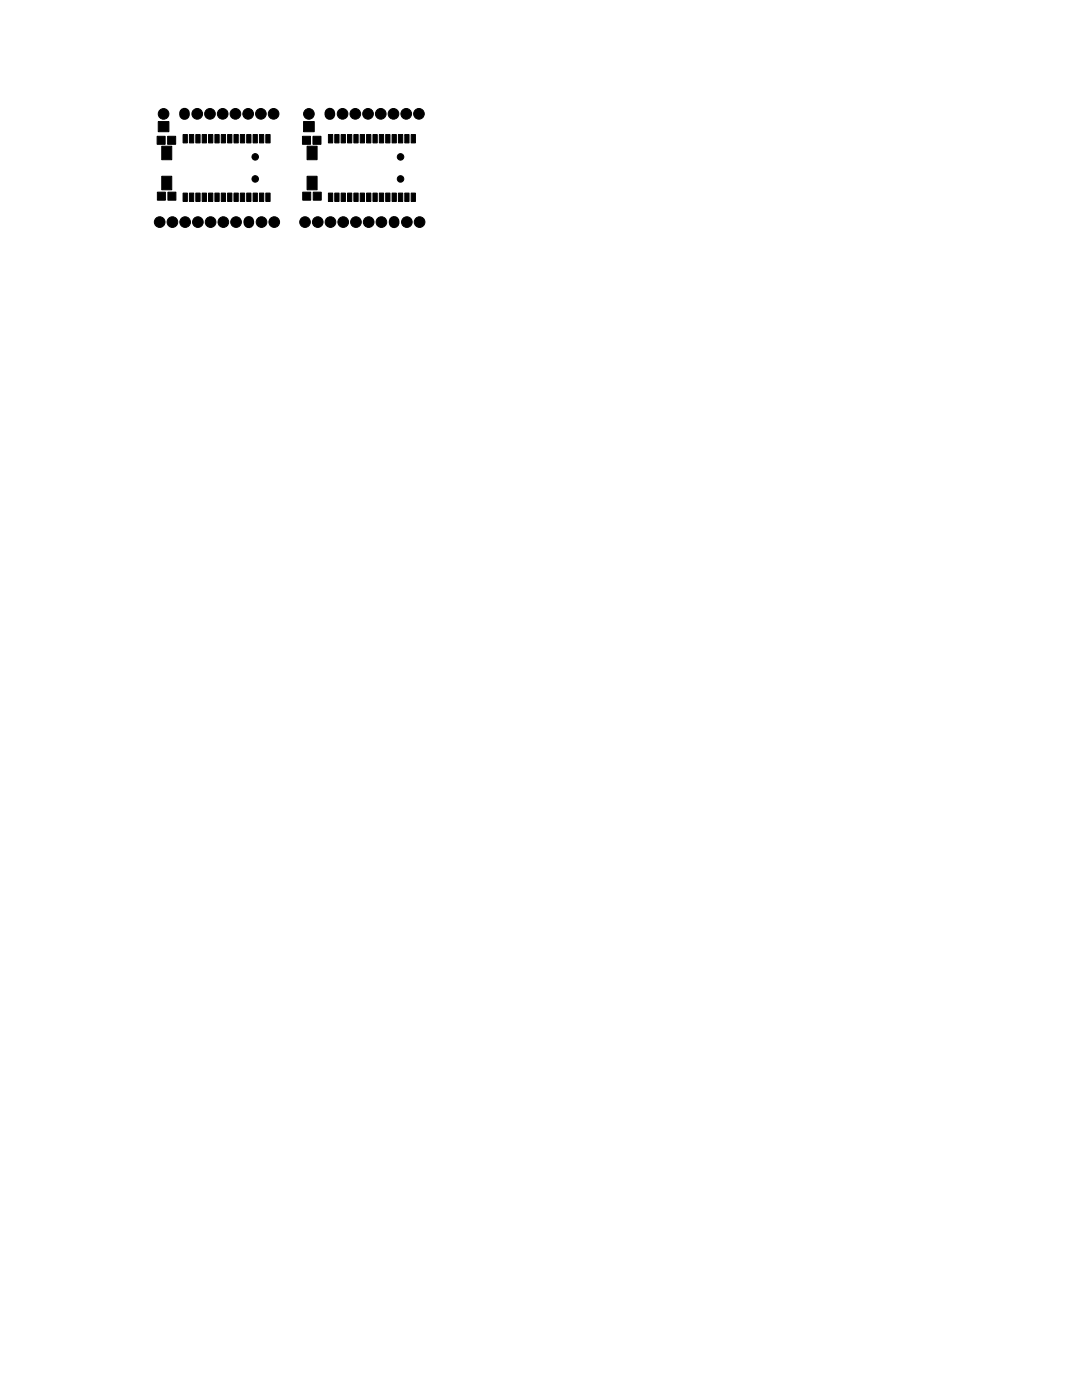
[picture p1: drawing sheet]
<svg xmlns="http://www.w3.org/2000/svg" width="216mm" height="279mm" viewBox="0 0 216 279" stroke-linecap="round" stroke-linejoin="round" font-family="sans-serif">
<g fill="#000" stroke="#000" stroke-width=".2">
<path d="M31.4 27.2h1.6v1.6h-1.6zM31.4 38.4h1.6v1.5h-1.6zM33.5 27.2h1.5v1.6h-1.5zM31.6 24.3h2.1v2h-2.1zM32.3 29.2h2v2.7h-2zM32.3 35.2h2v2.7h-2zM33.5 38.4h1.6v1.5h-1.6zM36.5 26.9h.9v1.6h-.9zM37.8 26.9h.9v1.6h-.9zM39.1 26.9h.8v1.6h-.8zM40.3 26.9h.9v1.6h-.9zM41.6 26.9h.9v1.6h-.9z"/>
<path d="M42.9 26.9h.8v1.6h-.8zM44.1 26.9h.9v1.6h-.9zM45.4 26.9h.9v1.6h-.9zM46.7 26.9h.8v1.6h-.8zM48 26.9h.8v1.6h-.8zM49.2 26.9h.9v1.6h-.9zM50.5 26.9h.9v1.6h-.9zM51.8 26.9h.8v1.6h-.8zM53 26.9h.9v1.6h-.9zM60.4 27.2h1.6v1.6h-1.6zM60.4 38.4h1.6v1.5h-1.6zM62.5 27.2h1.5v1.6h-1.5z"/>
<path d="M60.6 24.3h2.1v2h-2.1zM61.3 29.2h2v2.7h-2zM61.3 35.2h2v2.7h-2zM62.5 38.4h1.6v1.5h-1.6zM65.5 26.9h.9v1.6h-.9zM66.8 26.9h.9v1.6h-.9zM68.1 26.9h.8v1.6h-.8zM69.3 26.9h.9v1.6h-.9zM70.6 26.9h.9v1.6h-.9zM71.9 26.9h.8v1.6h-.8zM73.1 26.9h.9v1.6h-.9zM74.4 26.9h.9v1.6h-.9z"/>
<path d="M75.7 26.9h.8v1.6h-.8zM77 26.9h.8v1.6h-.8zM78.2 26.9h.9v1.6h-.9zM79.5 26.9h.9v1.6h-.9zM80.8 26.9h.8v1.6h-.8zM82 26.9h.9v1.6h-.9zM36.5 38.5h.9v1.7h-.9zM37.8 38.5h.9v1.7h-.9zM39.1 38.5h.8v1.7h-.8zM40.3 38.5h.9v1.7h-.9zM41.6 38.5h.9v1.7h-.9zM42.9 38.5h.8v1.7h-.8z"/>
<path d="M44.1 38.5h.9v1.7h-.9zM45.4 38.5h.9v1.7h-.9zM46.7 38.5h.8v1.7h-.8zM48 38.5h.8v1.7h-.8zM49.2 38.5h.9v1.7h-.9zM50.5 38.5h.9v1.7h-.9zM51.8 38.5h.8v1.7h-.8zM53 38.5h.9v1.7h-.9zM65.5 38.5h.9v1.7h-.9zM66.8 38.5h.9v1.7h-.9zM68.1 38.5h.8v1.7h-.8zM69.3 38.5h.9v1.7h-.9z"/>
<path d="M70.6 38.5h.9v1.7h-.9zM71.9 38.5h.8v1.7h-.8zM73.1 38.5h.9v1.7h-.9zM74.4 38.5h.9v1.7h-.9zM75.7 38.5h.8v1.7h-.8zM77 38.5h.8v1.7h-.8zM78.2 38.5h.9v1.7h-.9zM79.5 38.5h.9v1.7h-.9zM80.8 38.5h.8v1.7h-.8zM82 38.5h.9v1.7h-.9z"/>
<circle cx="32.6" cy="22.7" r="1.06"/>
<circle cx="39.4" cy="22.7" r="1.06"/>
<circle cx="41.9" cy="22.7" r="1.06"/>
<circle cx="44.4" cy="22.7" r="1.06"/>
<circle cx="47" cy="22.7" r="1.06"/>
<circle cx="49.5" cy="22.7" r="1.06"/>
<circle cx="50.9" cy="31.3" r=".65"/>
<circle cx="50.9" cy="35.7" r=".65"/>
<circle cx="52.1" cy="22.7" r="1.06"/>
<circle cx="54.6" cy="22.7" r="1.06"/>
<circle cx="61.6" cy="22.7" r="1.06"/>
<circle cx="68.4" cy="22.7" r="1.06"/>
<circle cx="70.9" cy="22.7" r="1.06"/>
<circle cx="73.4" cy="22.7" r="1.06"/>
<circle cx="76" cy="22.7" r="1.06"/>
<circle cx="78.5" cy="22.7" r="1.06"/>
<circle cx="79.9" cy="31.3" r=".65"/>
<circle cx="79.9" cy="35.7" r=".65"/>
<circle cx="81.1" cy="22.7" r="1.06"/>
<circle cx="83.6" cy="22.7" r="1.06"/>
<circle cx="31.9" cy="44.3" r="1.06"/>
<circle cx="34.4" cy="44.3" r="1.06"/>
<circle cx="36.9" cy="44.3" r="1.06"/>
<circle cx="39.5" cy="44.3" r="1.06"/>
<circle cx="42" cy="44.3" r="1.06"/>
<circle cx="44.6" cy="44.3" r="1.06"/>
<circle cx="47.1" cy="44.3" r="1.06"/>
<circle cx="52.2" cy="44.3" r="1.06"/>
<circle cx="54.7" cy="44.3" r="1.06"/>
<circle cx="60.9" cy="44.3" r="1.06"/>
<circle cx="63.4" cy="44.3" r="1.06"/>
<circle cx="65.9" cy="44.3" r="1.06"/>
<circle cx="68.5" cy="44.3" r="1.06"/>
<circle cx="71" cy="44.3" r="1.06"/>
<circle cx="73.6" cy="44.3" r="1.06"/>
<circle cx="76.1" cy="44.3" r="1.06"/>
<circle cx="81.2" cy="44.3" r="1.06"/>
<circle cx="83.7" cy="44.3" r="1.06"/>
</g>
<path d="M36.8 22.6v.3M65.8 22.6v.3M49.6 44.2v.3M78.6 44.2v.3" fill="none" stroke="#000" stroke-width="2.1"/>
</svg>
